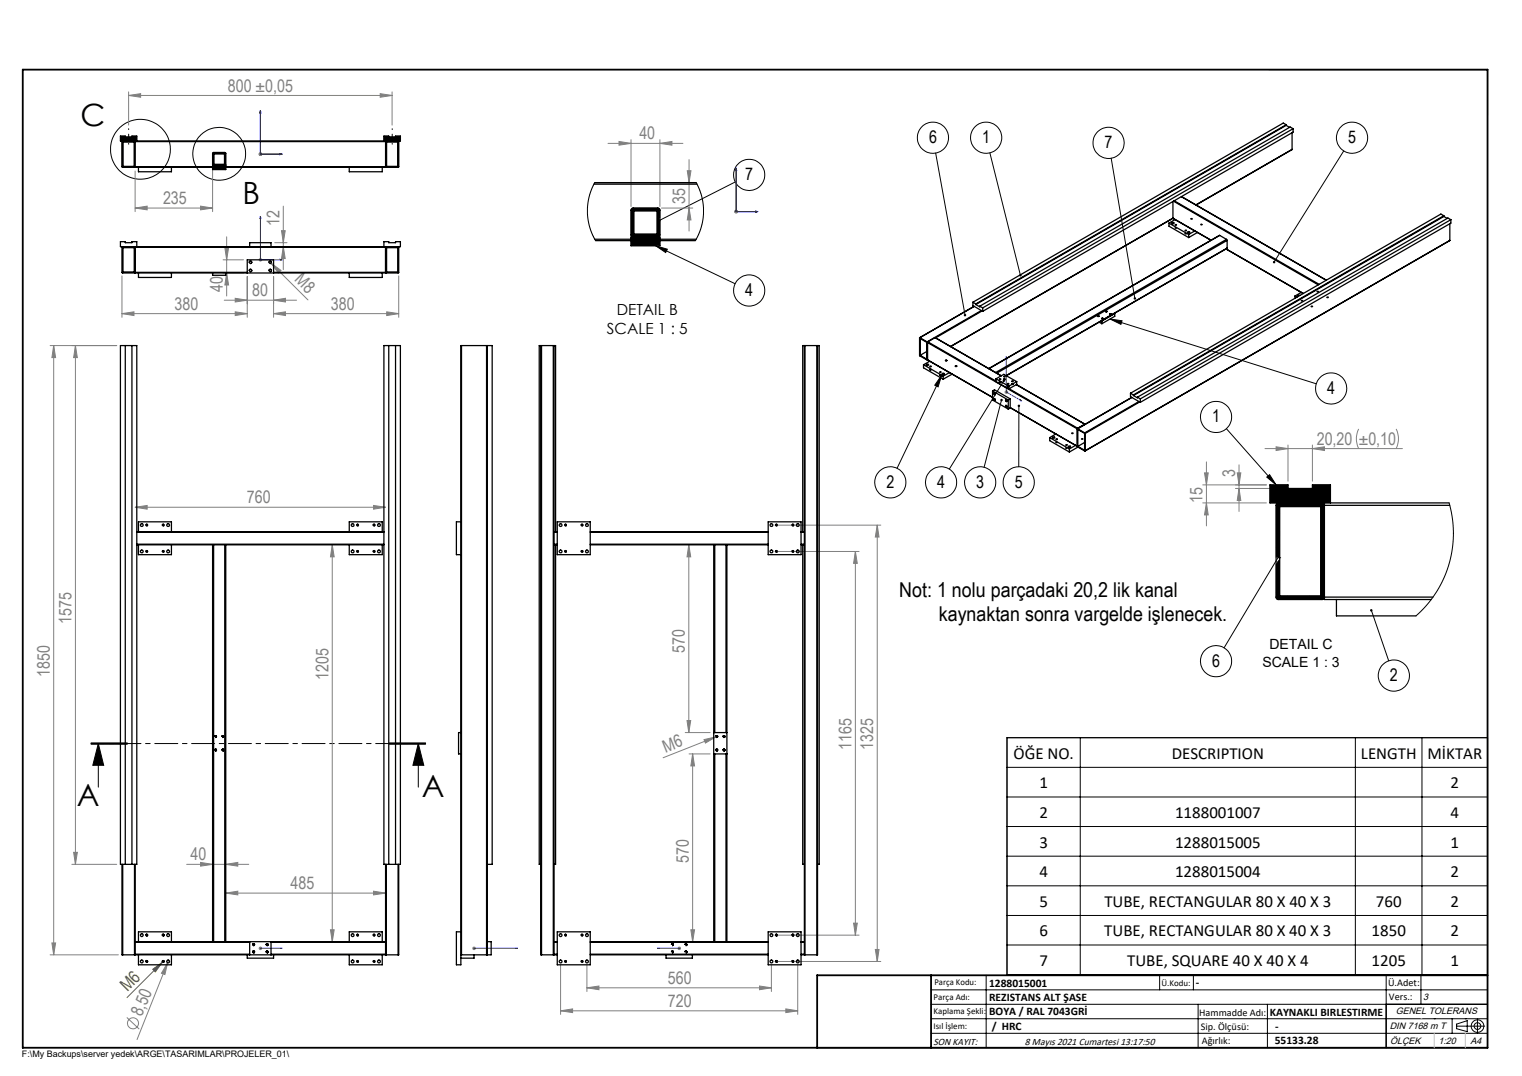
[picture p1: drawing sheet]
<svg xmlns="http://www.w3.org/2000/svg" width="420mm" height="297mm" viewBox="0 0 420 297" stroke-linecap="round" stroke-linejoin="round" font-family="sans-serif">
<defs><g id="words">
<g font-size="8.5">
<text x="22.2" y="34.9">C</text>
<text x="66.9" y="56.3">B</text>
<text x="116.4" y="220">A</text>
<text x="21.2" y="222.5">A</text>
</g>
<g font-size="5.6">
<text x="248.1" y="164.8">Not: 1 nolu parçadaki 20,2 lik kanal</text>
<text x="259.1" y="171.4">kaynaktan sonra vargelde işlenecek.</text>
</g>
<g font-size="4.8" fill="#808080">
<text x="62.9" y="25.3">800 ±0,05</text>
<text x="176.4" y="38.5">40</text>
<text x="45" y="56.3">235</text>
<text x="189.1" y="56.2" transform="rotate(-90 189.1 56.2)">35</text>
<text x="77.1" y="62.4" transform="rotate(-90 77.1 62.4)">12</text>
<text x="81" y="77.4" transform="rotate(45 81 77.4)">M8</text>
<text x="61.5" y="80.6" transform="rotate(-90 61.5 80.6)">40</text>
<text x="69.6" y="81.8">80</text>
<text x="48.2" y="85.5">380</text>
<text x="91.3" y="85.5">380</text>
<text x="363.4" y="122.7">20,20 ±0,10</text>
<text x="340.9" y="131.6" transform="rotate(-90 340.9 131.6)">3</text>
<text x="68.2" y="138.9">760</text>
<text x="331.8" y="138.7" transform="rotate(-90 331.8 138.7)">15</text>
<text x="19.8" y="172.2" transform="rotate(-90 19.8 172.2)">1575</text>
<text x="189" y="180.3" transform="rotate(-90 189 180.3)">570</text>
<text x="13.8" y="187" transform="rotate(-90 13.8 187)">1850</text>
<text x="90.6" y="187.6" transform="rotate(-90 90.6 187.6)">1205</text>
<text x="183.6" y="207.8" transform="rotate(-22 183.6 207.8)">M6</text>
<text x="235" y="207" transform="rotate(-90 235 207)">1165</text>
<text x="241" y="207" transform="rotate(-90 241 207)">1325</text>
<text x="52.6" y="237.5">40</text>
<text x="190.1" y="238.1" transform="rotate(-90 190.1 238.1)">570</text>
<text x="80.2" y="245.4">485</text>
<text x="184.3" y="271.6">560</text>
<text x="39.2" y="280.7" transform="rotate(-68 39.2 280.7)">8,50</text>
<text x="184.3" y="277.9">720</text>
</g>
<g font-size="4.8">
<text x="256.4" y="39.5">6</text>
<text x="271.1" y="39.5">1</text>
<text x="304.8" y="41">7</text>
<text x="372" y="39.5">5</text>
<text x="205.7" y="49.8">7</text>
<text x="205.7" y="81.7">4</text>
<text x="366.3" y="108.8">4</text>
<text x="334.5" y="116.6">1</text>
<text x="244.6" y="134.7">2</text>
<text x="258.6" y="134.7">4</text>
<text x="269.4" y="134.7">3</text>
<text x="280" y="134.7">5</text>
<text x="334.5" y="184">6</text>
<text x="383.6" y="188">2</text>
</g>
<text font-size="4.8" fill="#808000" x="35.1" y="273.9" transform="rotate(-45 35.1 273.9)">M6</text>
<g font-size="4.7">
<text x="279.7" y="209.4">ÖĞE NO.</text>
<text x="323.4" y="209.4">DESCRIPTION</text>
<text x="375.5" y="209.4">LENGTH</text>
<text x="393.9" y="209.4">MİKTAR</text>
<text x="286.8" y="217.6">1</text>
<text x="400.3" y="217.6">2</text>
<text x="286.8" y="225.8">2</text>
<text x="324.3" y="225.8">1188001007</text>
<text x="400.3" y="225.8">4</text>
<text x="286.8" y="233.9">3</text>
<text x="324.3" y="233.9">1288015005</text>
<text x="400.3" y="233.9">1</text>
<text x="286.8" y="242.1">4</text>
<text x="324.3" y="242.1">1288015004</text>
<text x="400.3" y="242.1">2</text>
<text x="286.8" y="250.3">5</text>
<text x="304.7" y="250.3">TUBE, RECTANGULAR 80 X 40 X 3</text>
<text x="379.7" y="250.3">760</text>
<text x="400.3" y="250.3">2</text>
<text x="286.8" y="258.5">6</text>
<text x="304.7" y="258.5">TUBE, RECTANGULAR 80 X 40 X 3</text>
<text x="378.5" y="258.5">1850</text>
<text x="400.3" y="258.5">2</text>
<text x="286.8" y="266.7">7</text>
<text x="311.1" y="266.7">TUBE, SQUARE 40 X 40 X 4</text>
<text x="378.5" y="266.7">1205</text>
<text x="400.3" y="266.7">1</text>
</g>
<g font-size="4.2">
<text x="170.2" y="86.8">DETAIL B</text>
<text x="167.5" y="92.1">SCALE 1 : 5</text>
</g>
<g font-size="3.9">
<text x="350.3" y="179.2">DETAIL C</text>
<text x="348.4" y="184">SCALE 1 : 3</text>
</g>
<g font-size="3.2">
<text x="272.9" y="272.3">1288015001</text>
<text x="330" y="272.2">-</text>
<text x="272.9" y="280.3">BOYA / RAL 7043GRİ</text>
<text x="272.9" y="276.3">REZISTANS ALT ŞASE</text>
<text x="350.4" y="280.4">KAYNAKLI BIRLESTIRME</text>
<text x="273.7" y="284.4">/ HRC</text>
<text x="351.9" y="284.3">-</text>
<text x="351.8" y="288.3">55133.28</text>
</g>
<g font-size="2.8">
<text x="383" y="272.2">Ü.Adet:</text>
<text x="330.9" y="280.3">Hammadde Adı:</text>
<text x="383.3" y="276">Vers.:</text>
<text x="331.4" y="284.3">Sip. Ölçüsü:</text>
<text x="257.6" y="288.3">SON KAYIT:</text>
<text x="282.8" y="288.3">8 Mayıs 2021 Cumartesi 13:17:50</text>
<text x="331.6" y="288.3">Ağırlık:</text>
</g>
<g font-size="2.6">
<text x="392.8" y="276">3</text>
<text x="385.2" y="279.9">GENEL TOLERANS</text>
<text x="383.5" y="284">DIN 7168 m T</text>
<text x="383.6" y="288.1">ÖLÇEK</text>
<text x="396.9" y="288.1">1:20</text>
<text x="405.8" y="288.1">A4</text>
</g>
<g font-size="2.5">
<text x="257.9" y="272">Parça Kodu:</text>
<text x="320.5" y="272">Ü.Kodu:</text>
<text x="257.6" y="280">Kaplama Şekli:</text>
<text x="257.6" y="276">Parça Adı:</text>
<text x="257.6" y="284.1">Isıl İşlem:</text>
<text x="6.1" y="291.6">F:\My Backups\server yedek\ARGE\TASARIMLAR\PROJELER_01\</text>
</g>
</g></defs>
<g fill="none" stroke="#808080" stroke-width=".28">
<path d="M35.5 26.3l3.3-.4v.9zM35.5 25.4v9.1M35.5 26.3h72.7M104.9 25.9l3.3 .4-3.3 .5zM108.2 25.4v9.1M167.8 39.6h20.7M170.8 39l3.3 .6-3.3 .5zM174.1 38.6v18.4M182.1 39.6l3.3-.6v1.1zM182.1 38.6v18.4M37.3 57.4l3.3-.5v1zM37.3 47.2v11.2"/>
<path d="M37.3 57.4h21.4M55.4 56.9l3.3 .5-3.3 .5zM58.7 46.5v11.9M71.4 42.5h1M71.5 42.2l.7 .7M71.9 42v1M72.2 42.2l-.7 .7M78.2 56.9v17.5M182.5 57.4h8.7M189.7 47.1h1l-.6 3.3zM190.1 44.1v19.7M190.1 57.4l.6 3.3h-1z"/>
<path d="M202.6 58.4h1M202.8 58.1l.7 .7M203.1 57.9v1M203.5 58.1l-.7 .7M33.7 76.2v11.4M61.6 71.7h5.6M61.6 75.3h5.6M62.1 68.4h1l-.6 3.3zM62.5 75.3l.6 3.4h-1zM62.5 65.4v16.3M68.2 76.3v11.3M71.4 71.7h1"/>
<path d="M71.5 71.4l.7 .7M71.9 71.2v1M72.2 71.4l-.7 .7M74.3 72.1l.5 .6M74.8 72.7l2.7 1.9-.7 .7zM74.8 72.7l10.2 10.1M75.5 76.3v11.3M75.8 67h3.4M75.8 68.1h3.4M77.7 63.7h1l-.5 3.3zM78.2 68.1l.5 3.3h-1zM110 76.2v11.4"/>
<path d="M13.8 95.4h18.4M14.8 95.4l.5 3.3h-1zM14.8 95.4v168.2M20.8 95.4l.5 3.3h-1zM20.8 95.4v143.2M33.7 86.6l3.3-.5v1zM33.7 86.6h34.5M61.9 82.9h19.9M64.9 86.1l3.3 .5-3.3 .5zM64.9 82.3l3.3 .6-3.3 .5zM75.5 86.6l3.3-.5v1zM75.5 86.6h34.5"/>
<path d="M75.5 82.9l3.3-.6v1.1zM106.7 86.1l3.3 .5-3.3 .5zM277.2 108.2h1M277.4 107.9l.7 .7M277.7 107.7v1M278.1 107.9l-.7 .7M374.9 118.4a6.1 6.1 0 0 0 0 5.4M385.3 118.4a6.1 6.1 0 0 1 0 5.4M103.1 139.5l3.3 .5-3.3 .5zM331.9 138.8h17.6M332.4 130.5h1l-.5 3.3zM332.9 127.5v17.7"/>
<path d="M332.9 138.8l.5 3.3h-1zM340.9 134.8h13.5M341.4 130.5h1l-.5 3.3zM341.9 128.3v12.9M341.9 134.8l.5 3.3h-1zM349.1 123.8h37.9M349.5 133.8h-17.6M352.1 123.3l3.3 .5-3.3 .6zM355.4 122.8v10M362.2 123.8l3.3-.5v1.1zM362.2 122.8v10M37.3 140l3.3-.5v1z"/>
<path d="M37.3 140h69.1M91.7 150.4l.5 3.3h-1zM91.7 150.4v109.5M190.1 150.4l.5 3.3h-1zM190.1 150.4v51.8M213.9 152.2h23.2M213.9 145h29.2M236 152.2l.6 3.3h-1.1zM236 152.2v105.9M242.1 145l.5 3.2h-1.1zM242.1 145v120.4M189.6 198.9h1l-.5 3.3z"/>
<path d="M189.1 202.2h6.9M190.1 208.1h5.9M191.1 208.1l.6 3.3h-1.1zM191.1 208.1v51.8M194.3 204.1l3.2-.7-2.8 1.7zM197.5 203.4l-14.5 5.8M198 203.2l-.5 .2M19.8 238.6h12.4M20.3 235.3h1l-.5 3.3zM51.5 238.6h17.2M55.4 238.1l3.3 .5-3.3 .5zM62.3 238.6l3.3-.5v1z"/>
<path d="M62.3 246.5l3.3-.5v1zM62.3 246.5h44.1M91.2 256.6h1l-.5 3.3zM103.1 246l3.3 .5-3.3 .5zM190.6 256.6h1.1l-.6 3.3zM213.9 258.1h23.2M235.5 254.8h1.1l-.6 3.3zM13.8 263.6h18.9M14.3 260.3h1l-.5 3.3zM46.2 265.7l-.7 3.3-.9-.4zM46.2 265.7l-8.4 21.2M46.5 265l-.3 .7"/>
<path d="M71.4 261.8h1M71.5 261.4l.7 .7M71.9 261.3v1M72.2 261.4l-.7 .7M130.3 261.8h1M130.5 261.4l.7 .7M130.8 261.3v1M131.2 261.4l-.7 .7M154.7 279l3.3-.5v1zM154.7 266.4v13.6M154.7 279h65.4M162 272.7l3.3-.5v1z"/>
<path d="M162 266.4v7.3M162 272.7h50.9M186.9 261.8h1M187.1 261.4l.7 .7M187.4 261.3v1M187.8 261.4l-.7 .7M209.6 272.2l3.3 .5-3.3 .5zM212.9 266.4v7.3M213.9 265.4h29.2M216.9 278.5l3.2 .5-3.2 .5zM220.1 266.4v13.6M241.5 262.1h1.1l-.5 3.3z"/>
<path d="M35 280.8l3.4 3.3"/>
<circle cx="36.7" cy="282.5" r="1.52"/>
</g>
<g fill="none" stroke="#000" stroke-width=".28">
<path d="M350.2 19.2h60.3v12.6M202.9 50.2l-20.9 10.7M258.2 42.3l8.1 44.7M273.2 42.2l8.4 33.8M306.6 43.7l6.6 38.7M370.8 41.7l-19.2 30.7M68.8 72.5a.37 .37 0 0 1 .3-.5 .37 .37 0 0 1 .4 .4 .37 .37 0 0 1-.5 .3M68.8 74.8a.38 .38 0 0 1 .3-.5 .38 .38 0 0 1 .4 .4 .38 .38 0 0 1-.5 .3M74.2 74.8a.37 .37 0 0 1 .4-.5 .37 .37 0 0 1 .4 .4 .37 .37 0 0 1-.5 .3M74.2 72.5a.36 .36 0 0 1 .3-.5 .36 .36 0 0 1 .4 .4 .36 .36 0 0 1-.4 .3M180.9 67.8l21.9 10.5M180.9 67.8l3.2 1-.4 .9z"/>
<path d="M324.3 62.9l.3-.1 .1 .2h-.4zM260.9 99.4l.4 .1-.3 .1zM306.2 86.6l.5 .1-.4 .1zM306.2 86.6l.5 .1-.3 .1zM306.3 88l56.9 17.9M306.3 88l3.3 .5-.3 1zM361.8 84.5h.3l.1 .1-.2 .1zM256.6 101.9l.4 .1-.4 .1zM259.9 103.6l-12.4 25.7M259.9 103.6l-1 3.2-.9-.5zM274.2 108.5a.25 .25 0 0 1 .5 .1 .25 .25 0 0 1-.4 .3zM274.2 110a.27 .27 0 0 1 .5 .2 .24 .24 0 0 1-.4 .2z"/>
<path d="M275.8 105.3a.22 .22 0 0 1 .3-.1 .22 .22 0 0 1 0 .4 .22 .22 0 0 1-.3-.1zM276.4 110.4l-4.8 18.6M277 104.7h.4l-.4 .1zM277 105.1l-15 24.4M277.5 110.3a.25 .25 0 0 1 .4 .2 .25 .25 0 0 1-.3 .3zM278 106.7v-.1a.22 .22 0 0 1 .4-.1 .22 .22 0 0 1 0 .4 .22 .22 0 0 1-.4-.1zM279.2 106h.4l-.3 .1zM281.2 112l-.1 16.8M338.4 118.3l13.7 15.5M298.4 121.1h.1a.21 .21 0 0 1 .3-.1 .21 .21 0 0 1 0 .3 .21 .21 0 0 1-.3 0zM349.6 131.7l.7-.7 1.8 2.8zM40.2 145a.28 .28 0 0 1 .2-.3 .28 .28 0 0 1 .4 .2 .28 .28 0 0 1-.4 .3"/>
<path d="M40.2 152.3a.28 .28 0 0 1 .2-.4 .28 .28 0 0 1 .4 .3 .28 .28 0 0 1-.4 .3M44.8 145a.28 .28 0 0 1 .2-.3 .28 .28 0 0 1 .3 .2 .28 .28 0 0 1-.3 .3M44.8 152.3a.28 .28 0 0 1 .2-.4 .28 .28 0 0 1 .3 .3 .28 .28 0 0 1-.3 .3M98.4 145a.29 .29 0 0 1 .2-.4 .29 .29 0 0 1 .3 .3 .29 .29 0 0 1-.3 .3M98.4 152.3a.29 .29 0 0 1 .2-.4 .29 .29 0 0 1 .3 .3 .29 .29 0 0 1-.3 .3M102.9 145a.28 .28 0 0 1 .3-.3 .28 .28 0 0 1 .3 .2 .28 .28 0 0 1-.3 .3M102.9 152.3a.28 .28 0 0 1 .3-.4 .28 .28 0 0 1 .3 .3 .28 .28 0 0 1-.3 .3M155.8 145a.28 .28 0 0 1 .2-.3 .28 .28 0 0 1 .3 .2 .28 .28 0 0 1-.3 .3M155.8 152.3a.28 .28 0 0 1 .2-.4 .28 .28 0 0 1 .3 .3 .28 .28 0 0 1-.3 .3M160.3 145a.28 .28 0 0 1 .2-.3 .28 .28 0 0 1 .4 .2 .28 .28 0 0 1-.4 .3M160.3 152.3a.28 .28 0 0 1 .2-.4 .28 .28 0 0 1 .4 .3 .28 .28 0 0 1-.4 .3M214 145a.29 .29 0 0 1 .2-.4 .29 .29 0 0 1 .3 .3 .29 .29 0 0 1-.3 .3"/>
<path d="M214 152.3a.29 .29 0 0 1 .2-.4 .29 .29 0 0 1 .3 .3 .29 .29 0 0 1-.3 .3M218.5 145a.28 .28 0 0 1 .2-.3 .28 .28 0 0 1 .3 .2 .28 .28 0 0 1-.3 .3M218.5 152.3a.28 .28 0 0 1 .2-.4 .28 .28 0 0 1 .3 .3 .28 .28 0 0 1-.3 .3M352.8 153.7l-15 25.1M378.4 168.4l4.8 14M25.1 205.4h10zM25.1 205.2h10M25.1 205.1h10M27.1 205.2l1.5 6h-3zM27.1 205.2v12.1M59.2 203.4a.27 .27 0 0 1 .3-.4 .27 .27 0 0 1 .2 .3 .27 .27 0 0 1-.3 .2M59.2 207.1a.28 .28 0 0 1 .3-.4 .28 .28 0 0 1 .3 .4 .28 .28 0 0 1-.4 .2"/>
<path d="M61.2 203.4a.27 .27 0 0 1 .2-.4 .27 .27 0 0 1 .3 .3 .27 .27 0 0 1-.3 .2M61.2 207.1a.29 .29 0 0 1 .2-.4 .29 .29 0 0 1 .4 .3 .29 .29 0 0 1-.4 .3M107.4 205.2h10M107.4 205.1h10M107.4 205.4h10M115.4 205.2l1.5 6h-3zM115.4 205.2v12.1M197.5 203.4a.26 .26 0 0 1 .2-.4 .26 .26 0 0 1 .3 .3 .26 .26 0 0 1-.3 .2M197.5 207.1a.28 .28 0 0 1 .2-.4 .28 .28 0 0 1 .4 .3 .28 .28 0 0 1-.4 .3M199.5 203.4a.27 .27 0 0 1 .3-.4 .27 .27 0 0 1 .2 .3 .27 .27 0 0 1-.3 .2M199.5 207.1a.28 .28 0 0 1 .3-.4 .28 .28 0 0 1 .3 .4 .28 .28 0 0 1-.4 .2M277.9 203.6h132.6v65.4h-132.6z"/>
<path d="M277.9 211.8h132.6M277.9 220h132.6M298.1 203.6v65.4M374 203.6v65.4M392.4 203.6v65.4M277.9 228.1h132.6M277.9 236.3h132.6M40.2 258.2a.26 .26 0 0 1 .2-.3 .26 .26 0 0 1 .3 .2 .26 .26 0 0 1-.3 .3M44.8 258.2a.26 .26 0 0 1 .2-.3 .26 .26 0 0 1 .3 .2 .26 .26 0 0 1-.3 .3M98.4 258.2a.27 .27 0 0 1 .2-.4 .27 .27 0 0 1 .3 .3 .27 .27 0 0 1-.3 .3M102.9 258.2a.26 .26 0 0 1 .2-.3 .26 .26 0 0 1 .4 .2 .26 .26 0 0 1-.3 .3M155.8 258.2a.26 .26 0 0 1 .2-.3 .26 .26 0 0 1 .3 .2 .26 .26 0 0 1-.3 .3"/>
<path d="M160.3 258.2a.26 .26 0 0 1 .2-.3 .26 .26 0 0 1 .4 .2 .26 .26 0 0 1-.4 .3M214 258.2a.27 .27 0 0 1 .2-.4 .27 .27 0 0 1 .3 .3 .27 .27 0 0 1-.3 .3M218.5 258.2a.26 .26 0 0 1 .2-.3 .26 .26 0 0 1 .3 .2 .26 .26 0 0 1-.3 .3M277.9 244.5h132.6M277.9 252.7h132.6M40.2 265.5a.26 .26 0 0 1 .2-.4 .26 .26 0 0 1 .3 .3 .26 .26 0 0 1-.3 .2M44.8 265.5a.26 .26 0 0 1 .2-.4 .26 .26 0 0 1 .3 .3 .26 .26 0 0 1-.3 .2M69.7 262.8a.28 .28 0 0 1 .3-.3 .28 .28 0 0 1 .3 .3 .28 .28 0 0 1-.4 .2M69.7 260.8a.29 .29 0 0 1 .2-.3 .29 .29 0 0 1 .4 .2 .29 .29 0 0 1-.4 .3M73.4 262.8a.27 .27 0 0 1 .3-.3 .27 .27 0 0 1 .3 .3 .27 .27 0 0 1-.3 .2M73.4 260.8a.28 .28 0 0 1 .3-.3 .28 .28 0 0 1 .3 .2 .28 .28 0 0 1-.3 .3M98.4 265.5a.27 .27 0 0 1 .2-.4 .27 .27 0 0 1 .3 .3 .27 .27 0 0 1-.3 .2"/>
<path d="M102.9 265.5a.26 .26 0 0 1 .2-.4 .26 .26 0 0 1 .4 .3 .26 .26 0 0 1-.3 .2M155.8 265.5a.26 .26 0 0 1 .2-.4 .26 .26 0 0 1 .3 .3 .26 .26 0 0 1-.3 .2M160.3 265.5a.26 .26 0 0 1 .2-.4 .26 .26 0 0 1 .4 .3 .26 .26 0 0 1-.4 .2M185.3 262.8a.28 .28 0 0 1 .2-.3 .28 .28 0 0 1 .3 .3 .28 .28 0 0 1-.3 .2M185.3 260.8a.29 .29 0 0 1 .2-.3 .29 .29 0 0 1 .3 .2 .29 .29 0 0 1-.3 .3M189 262.8a.27 .27 0 0 1 .3-.3 .27 .27 0 0 1 .3 .3 .27 .27 0 0 1-.4 .2M189 260.8a.28 .28 0 0 1 .2-.3 .28 .28 0 0 1 .4 .2 .28 .28 0 0 1-.4 .3M214 265.5a.27 .27 0 0 1 .2-.4 .27 .27 0 0 1 .3 .3 .27 .27 0 0 1-.3 .2M218.5 265.5a.26 .26 0 0 1 .2-.4 .26 .26 0 0 1 .3 .3 .26 .26 0 0 1-.3 .2M256.9 273.2h153.6M256.9 277.2h153.6M272.1 269.2v20"/>
<path d="M277.9 260.8h132.6M320 269.2v4M329.3 269.2v4M330.6 277.2v12M349.7 277.2v12M382.5 269.2v20M392.1 269.2v8M256.9 281.2h153.6M256.9 285.2h153.6M395.8 281.2h.1M400.7 281.2v4M402 283.2h7.7"/>
<path d="M402 282.7l2.9-1v3.1l-2.9-.9zM404.4 281.2h.1M407.7 281.3v3.8"/>
<circle cx="257.5" cy="38" r="4.3"/>
<circle cx="272.1" cy="38" r="4.3"/>
<circle cx="305.9" cy="39.4" r="4.3"/>
<circle cx="373.1" cy="38" r="4.3"/>
<circle cx="38.8" cy="41.2" r="8.3"/>
<circle cx="60.5" cy="42.5" r="7.3"/>
<circle cx="206.7" cy="48.3" r="4.3"/>
<circle cx="327.2" cy="64.4" r=".2"/>
<circle cx="328.8" cy="60.4" r=".2"/>
<circle cx="331.5" cy="61.9" r=".2"/>
<circle cx="206.7" cy="80.2" r="4.3"/>
<circle cx="303" cy="87.2" r=".2"/>
<circle cx="303.1" cy="87.3" r=".18"/>
<circle cx="304.2" cy="87.9" r=".2"/>
<circle cx="304.2" cy="88" r=".2"/>
<circle cx="305.2" cy="85.9" r=".2"/>
<circle cx="305.3" cy="86" r=".2"/>
<circle cx="359.3" cy="83" r=".2"/>
<circle cx="363.6" cy="80.5" r=".2"/>
<circle cx="366.3" cy="82" r=".18"/>
<circle cx="259.5" cy="103.5" r=".2"/>
<circle cx="263.8" cy="101" r=".2"/>
<circle cx="276" cy="105.4" r=".2"/>
<circle cx="277.2" cy="104.8" r=".2"/>
<circle cx="277.6" cy="112.1" r=".25"/>
<circle cx="278.3" cy="106.7" r=".2"/>
<circle cx="279.4" cy="106" r=".2"/>
<circle cx="295.9" cy="119.6" r=".2"/>
<circle cx="335.6" cy="115.1" r="4.3"/>
<circle cx="367.3" cy="107.2" r="4.3"/>
<circle cx="245.7" cy="133.1" r="4.3"/>
<circle cx="259.7" cy="133.1" r="4.3"/>
<circle cx="270.5" cy="133.1" r="4.3"/>
<circle cx="281.1" cy="133.1" r="4.3"/>
<circle cx="291.5" cy="122.1" r=".18"/>
<circle cx="294.3" cy="123.6" r=".2"/>
<circle cx="335.6" cy="182.5" r="4.3"/>
<circle cx="384.6" cy="186.5" r="4.3"/>
<circle cx="407.7" cy="283.2" r=".93"/>
<circle cx="407.7" cy="283.2" r="1.74"/>
</g>
<g fill="none" stroke="#00f" stroke-width=".28">
<path d="M71.9 30.6l.1 .6h-.3zM71.9 30.6v11.9h6M71.9 59.7l.1 .6h-.3zM71.9 59.7v12h6M77.3 42.4l.6 .1-.6 .2zM203.1 46.4l.2 .6h-.3zM203.1 46.4v12h6M208.5 58.3l.6 .1-.6 .2zM77.3 71.6l.6 .1-.6 .2zM277.7 98.5l.1 .5-.2-.1zM277.7 98.5v9.7l4.2 2.5M281.5 110.3l.4 .4-.4-.1z"/>
<path d="M71.7 261.8h.3zM71.9 261.8h.1M71.9 261.8h6M77.9 261.8h-.6h.6M130.7 261.8h.3zM130.8 261.8h.1M130.8 261.8h12M142.8 261.8h-.6h.6M181.4 261.8h.6h-.6M181.4 261.8h6M187.3 261.8h.3zM187.4 261.8h.1"/>
</g>
<path d="M42.2 267.5l2.6-1.9-1.9 2.7zM45.2 265.2l-10.2 10.2" fill="none" stroke="#808000" stroke-width=".28"/>
<path d="M35.5 39.8v-4.3M108.2 35.5v4.3" fill="none" stroke="#000" stroke-width=".28" stroke-dasharray="15.2 1.3 1.3 1.3" stroke-dashoffset="15"/>
<path d="M117.4 205.2h-92.3" fill="none" stroke="#000" stroke-width=".28" stroke-dasharray="6.3 1.3 1.3 1.3" stroke-dashoffset="2.7"/>
<path d="M410.5 277.2h-28v12M225.5 289.2h185" fill="none" stroke="#000" stroke-width=".35"/>
<path d="M6.3 19.2h404.2v270h-404.2zM256.9 269.2v20M410.5 269.2h-185v20" fill="none" stroke="#000" stroke-width=".5"/>
<path d="M392.1 281.2h.1M395.8 285.2v4M404.4 285.2v4" fill="none" stroke="#c0c0c0" stroke-width=".28"/>
<g fill="#000">
<path d="M181.7 60.6v.4l.3-.1-.3 .1a.35 .35 0 0 0 .5 .1 .35 .35 0 0 0 0-.5 .35 .35 0 0 0-.5 0zM180.9 67.8l3.2 1-.4 .9zM349.6 131.7l.7-.7 1.8 2.8zM352.6 153.5a.34 .34 0 0 0 0 .5 .34 .34 0 0 0 .5 0 .34 .34 0 0 0-.1-.5l-.2 .2 .2-.2zM378.2 168.2a.35 .35 0 0 0 0 .6 .35 .35 0 0 0 .5-.3 .35 .35 0 0 0-.4-.4l.1 .3z"/>
<path d="M115.4 205.2l1.5 6h-3zM27.1 205.2l1.5 6h-3z"/>
</g>
<g fill="#00f">
<path d="M77.3 261.8h.6zM71.7 261.8h.3z"/>
<path d="M77.3 42.4l.6 .1-.6 .2zM71.9 30.6l.1 .6h-.3zM77.3 42.4l.6 .1-.6 .2zM71.9 30.6l.1 .6h-.3zM181.4 261.8h.6zM187.3 261.8h.3zM77.3 71.6l.6 .1-.6 .2zM71.9 59.7l.1 .6h-.3z"/>
<path d="M130.7 261.8h.3zM142.2 261.8h.6zM281.5 110.3l.4 .4-.4-.1zM277.7 98.5l.1 .5-.2-.1zM208.5 58.3l.6 .1-.6 .2zM203.1 46.4l.2 .6h-.3zM208.5 58.3l.6 .1-.6 .2zM203.1 46.4l.2 .6h-.3z"/>
</g>
<path d="M42.2 267.5l2.6-1.9-1.9 2.7z" fill="#808000"/>
<g fill="#808080">
<path d="M194.3 204.1l3.2-.7-2.8 1.7z"/>
<path d="M46.2 265.7l-.7 3.3-.9-.4z"/>
<path d="M74.8 72.7l2.7 1.9-.7 .7z"/>
<path d="M103.1 139.5l3.3 .5-3.3 .5zM37.3 140l3.3-.5v1zM182.1 39.6l3.3-.6v1.1zM170.8 39l3.3 .6-3.3 .5zM64.9 86.1l3.3 .5-3.3 .5zM33.7 86.6l3.3-.5v1zM75.5 82.9l3.3-.6v1.1zM64.9 82.3l3.3 .6-3.3 .5z"/>
<path d="M37.3 57.4l3.3-.5v1zM55.4 56.9l3.3 .5-3.3 .5zM35.5 26.3l3.3-.4v.9zM104.9 25.9l3.3 .4-3.3 .5zM162 272.7l3.3-.5v1zM209.6 272.2l3.3 .5-3.3 .5zM154.7 279l3.3-.5v1zM216.9 278.5l3.2 .5-3.2 .5zM352.1 123.3l3.3 .5-3.3 .6zM362.2 123.8l3.3-.5v1.1zM75.5 86.6l3.3-.5v1zM106.7 86.1l3.3 .5-3.3 .5z"/>
<path d="M62.3 246.5l3.3-.5v1zM103.1 246l3.3 .5-3.3 .5z"/>
<path d="M62.3 238.6l3.3-.5v1zM55.4 238.1l3.3 .5-3.3 .5z"/>
<path d="M20.3 235.3h1l-.5 3.3zM20.8 95.4l.5 3.3h-1z"/>
<path d="M14.3 260.3h1l-.5 3.3zM14.8 95.4l.5 3.3h-1zM190.1 57.4l.6 3.3h-1zM189.7 47.1h1l-.6 3.3zM189.6 198.9h1l-.5 3.3zM190.1 150.4l.5 3.3h-1zM341.9 134.8l.5 3.3h-1zM341.4 130.5h1l-.5 3.3z"/>
<path d="M91.2 256.6h1l-.5 3.3zM91.7 150.4l.5 3.3h-1z"/>
<path d="M236 152.2l.6 3.3h-1.1zM235.5 254.8h1.1l-.6 3.3zM242.1 145l.5 3.2h-1.1zM241.5 262.1h1.1l-.5 3.3zM191.1 208.1l.6 3.3h-1.1zM190.6 256.6h1.1l-.6 3.3zM62.1 68.4h1l-.6 3.3zM62.5 75.3l.6 3.4h-1zM77.7 63.7h1l-.5 3.3zM78.2 68.1l.5 3.3h-1z"/>
<path d="M332.4 130.5h1l-.5 3.3zM332.9 138.8l.5 3.3h-1z"/>
</g>
<path d="M312.9 82.1v.5l.3 .1v-.3v.3h.2v-.6zM306.3 88l3.3 .5-.3 1zM281.3 75.8v.4l.4 .1-.1-.3 .1 .3 .1-.1v-.5zM266.1 86.7l-.1 .5 .3 .1v-.3l.2 .3 .1-.4-.1-.2zM351.4 72.1l-.1 .5 .3-.2-.2 .2a.34 .34 0 0 0 .5-.2 .34 .34 0 0 0-.5-.3zM276.8 104.8a.34 .34 0 0 0 0 .6 .34 .34 0 0 0 .5-.1 .34 .34 0 0 0-.1-.5l-.2 .3 .2-.3zM281 111.7a.34 .34 0 0 0-.1 .6 .34 .34 0 0 0 .5-.1 .34 .34 0 0 0-.2-.5v.3v-.3zM259.9 103.6l-1 3.2-.9-.5zM276.1 110.2a.34 .34 0 0 0 .1 .5 .34 .34 0 0 0 .5-.1 .34 .34 0 0 0-.2-.5l-.1 .3 .1-.3z" fill="#000"/>
<g fill="none" stroke="#000" stroke-width=".35">
<path d="M33.9 38.9l-.2 .1v7l3.5 .2 .1-.2M33.9 39.2h3.1v6.7h-3.1zM37.1 38.9l.2 .2M37.3 38.9v.2M37.3 39.1v6.9M37.3 39.1h69.1M37.7 38.9v-1.3h-1.3v.2h-1.8v-.2h-1.4v1.3h77.3v-1.3h-1.4v.2h-1.8v-.2h-1.4v1.3M106.4 38.9v.2M106.4 39.1v6.9M106.6 38.9l-.2 .2M106.7 39.2h3v6.7h-3zM109.9 38.9l.1 .1v7.1l-3.5 .1-.1-.2"/>
<path d="M354.9 34.4l-.8-.4-85.6 49.4M354.9 34.6l-85.6 49.5M354.9 34.6l.9 .6M354.9 34.4l-85.6 49.5M354.9 34.4v.2M356.6 36.7v4.5M356.8 35.5l-.8-.4-85.6 49.4M356.8 35.5l-85.6 49.5M356.8 35.5v1l-85.6 49.4M37.3 46v.2h21.4M37.3 46h21.4M38.2 46.2v1.2h9.1v-1.2"/>
<path d="M58.7 45.7h3.6v1.1h-3.6zM58.9 45.7l-.2-.2v-3.2l.2-.2h3.1l.3 .2v3.3l-.3 .1M59 42.5h2.9v2.9h-2.9zM62.3 46h44.1M96.4 46.2v1.2h9.1v-1.2M106.4 46v.2h-44.1M163.9 50.8h28.4M164.1 50.4h28M174.9 58.2h6.4v6.4h-6.4zM323.7 55.6v4.6M323.8 55.5l40 23.1M324 55.4l40 23.1"/>
<path d="M326 54.3l40 23-40-23M356.6 41.2l-.1 .1M356.6 41.2l-26.6 15.3M398.4 59.5l-.8-.4-85.6 49.4M398.4 59.8l-85.6 49.4M398.4 59.8l1 .5M398.4 59.5v.3M398.4 59.5l-85.6 49.5M33.9 68.1l-.2 .1v7l3.5 .1 .1-.1M33.9 68.4h3.1v6.7h-3.1zM37.1 68.1l.2 .2M37.3 68.1v.2"/>
<path d="M37.3 75.2v.1h69.1v-.1M37.3 68.3v6.9M37.3 68.3h69.1M37.3 75.2h30.9M37.7 68.1v-1.4h-1.3v.3h-1.8v-.3h-1.4v1.4h77.3v-1.4h-1.4v.3h-1.8v-.3h-1.4v1.4M38.2 75.3v1.3h9.1v-1.3M58.7 75.3v.7h3.6v-.7M68.2 75.3v-3.6h7.3v3.6M68.9 68.1v-1.1h5.9v1.1M75.5 75.2h30.9M96.4 75.3v1.3h9.1v-1.3M106.4 68.1v.2"/>
<path d="M106.4 68.3v6.9M106.6 68.1l-.2 .2M106.7 68.4h3v6.7h-3zM109.9 68.1l.1 .1v7l-3.5 .1-.1-.1M164.1 66h10M164.4 66.4h9.7M174.1 65.4h8v2.4h-8zM174.7 65.4l-.3-.1-.3-.4v-7l.5-.5h7l.4 .3 .1 7.2-.2 .4-.4 .1M182.1 66.4h9.8M182.1 66h10M322.6 61.6l5.4 3.1M322.6 61.6v.8l5.4 3.2"/>
<path d="M323.4 61.5l.4-.1a.23 .23 0 0 1-.1 .4 .23 .23 0 0 1-.3-.3zM323.7 60.2l10.5 6.1zM323.7 60.3l-61.4 35.4M323.7 60.2l-61.4 35.4M324.3 60.6l-1.7 1M324.3 62l.4 .1zM328 64.7v.9M329.7 63.7l-1.7 1M330.4 64.2l-2.4 1.4M336.6 65l-63.8 36.7M336.6 65l1.9 1.1M336.6 65l-63.7 36.8"/>
<path d="M338.5 66.1l.1 .3M338.5 66.1l-63.8 36.7M338.6 68.5l-60.9 35.2M338.6 66.4v2.1M338.6 66.4l-63.5 36.6M338.6 68.5l-61 35.2M400.1 66.4l-100.7 58.1M400.1 61.8v4.6M400.1 66.4l-100.7 58M400.4 60.6l-.8-.4-85.7 49.4M400.4 60.6l-85.7 49.5M400.4 60.6v1l-85.7 49.5"/>
<path d="M33.2 95.4h4.5v143.2h-4.5zM34.6 95.4v143.2M36.4 95.4v143.2M105.9 95.4h4.6v143.2h-4.6zM107.3 95.4v143.2M109.1 95.4v143.2M127.4 95.4h-.2v170.9h-1.3v-9.1h1.3M127.4 95.4h6.9M127.4 95.4v168.2M134.3 95.4h.1M134.3 95.4v168.2M134.4 95.4h1.4v143.2h-1.4"/>
<path d="M134.4 95.4v168.2M149.2 95.4h.2M149.2 95.4v168.2h.2M149.2 95.4h-.4v143.2h.4M149.4 95.4h3.3M149.4 95.4v168.2M152.7 95.4h.2M152.7 95.4v168.2M152.9 95.4h.4v51.4M152.9 95.4v51.4M222 95.4h.1M222 95.4h-.5v51.4"/>
<path d="M222 95.4v51.4M222.1 95.4h3.3M222.1 95.4v168.2M225.4 95.4h.2M225.4 95.4v168.2M225.6 95.4v168.2h-.2M225.6 95.4h.5v143.2h-.5M253.9 93.2l-.1 4.9 2.1 1.2M253.9 93.2l1.9 1.2M253.9 93.4l1.9 1.1v4.7l-1.9-1.1zM255.8 97l-1.9 1.1M255.8 94.4l.1 .1"/>
<path d="M255.9 99.3l.1 .1M255.9 99.3v.1M255.9 99.3l18 10.4-17.9-10.3M255.9 94.5v4.8M255.9 94.5l41.4 23.9M256 94.4l-.1 .1M256 94.4l18.8 10.8M256.5 99.7l-1.7 1M258 93.2h.1M258 93.2l18.3 10.5M258 93.2l-2 1.2M268.5 83.4l.8 .5"/>
<path d="M268.5 83.4v.9l2.7 1.6M268.8 84.6l-15 8.6M268.8 84.6l-14.9 8.6M269.3 83.9v.2M269.3 84.1l1.1 .6v-.2M270.4 84.5l.8 .5M270.8 85.7l-15 8.7M271 85.8l-12.8 7.5M271.2 85v.9M303.3 88.9l.8 .5M304 88.5l.1 .1M304.1 88.6v.8"/>
<path d="M307.5 86.5l.1 .1M307.6 86.6v.7l-3.5 2.1M307.6 86.6l-3.5 2M357.4 81.7v.6M357.4 81.7l.5 .3M358.7 81.6h-.5v.2M359.1 80.7l-1.7 1M359.7 81l-21.4-12.3 21.3 12.3M254.8 100.7v.8l5.5 3.2M254.8 100.7l5.5 3.1M260 103.1l.1-.1a.29 .29 0 0 1 .4 0 .29 .29 0 0 1 0 .5 .29 .29 0 0 1-.5-.2zM260.3 103.8v.9"/>
<path d="M262 102.9l-1.7 .9M262.7 103.3l-2.4 1.4M273.9 107.9v2.5l4.3 2.5M273.9 107.9l4.3 2.5M273.9 107.9l.5-.3 4.4 2.5M274.3 110l.3 .2-.1 .3zM274.8 104.6v.7l3.6 2M274.8 104.6l3.6 2M274.8 104.6l2.2-1.3 3.6 2M278.2 110.4v2.5M278.4 106.6v.7M278.5 107.3l18.9 10.9"/>
<path d="M278.8 112.5l18.5 10.7M278.8 110.1l-.6 .3M278.8 110.1v2.5l-.6 .3M280.5 106.2l18.8 10.9M280.5 106.1l18.8 11M280.6 105.3l-2.2 1.3M280.6 105.3v.8l-2.2 1.2M291.4 119.8l-1.7 1M297.3 118.4v4.8M297.4 118.2l-.1 .2M297.4 118.4h-.1M297.4 118.4l1.9 1.1"/>
<path d="M297.4 118.6l1.9 1v4.7l-1.9-1.1zM299.3 119.5l.1 .2M299.3 117.1l-1.9 1.1M299.4 119.7v4.7M312 108.5v1l2.7 1.6M312 108.5l.8 .5M312.3 109.7l-15 8.6M312.3 109.7l-14.9 8.7M312.8 109.2l1.1 .6v-.2M312.8 109v.2M313.9 109.6l.8 .5M314.3 110.8l-15 8.7"/>
<path d="M314.5 110.9l-15.1 8.8M314.7 110.1v1M289.7 120.8v.8l5.4 3.2M289.7 120.8l5.4 3.1M290.5 120.7l.4-.1a.24 .24 0 0 1-.2 .4 .24 .24 0 0 1-.2-.3zM291.4 121.2l.2-.1 .1 .2zM294.1 122.8h.4zM294.8 123.2h.1a.29 .29 0 0 1 .4-.1 .29 .29 0 0 1 0 .5 .29 .29 0 0 1-.4-.2zM295.1 123.9v.9M296.8 122.9l-1.7 1M297.3 123.2l2.1 1.2M297.5 123.4l-2.4 1.4"/>
<path d="M299.3 122.1l-1.9 1.1M352.8 138.8l-.5 .2-.2 .4v25.4a.61 .61 0 0 0 .7 .7h12.1l.4-.2 .2-.5M353.1 139.8h11.4v24.7h-11.4zM364.8 138.8l.5 .2 .2 .5M365.5 138.8v.7M365.5 139.5v25.3M365.5 139.5h34.6M367.1 138.8v-5h-4.9v1h-6.8v-1h-5v5h49.5M37.7 150.4h68.2M37.7 146.8h68.2M37.7 146.9h68.2M37.7 150.2h68.2"/>
<path d="M38.2 146.8v-2.8h9.1v2.8M38.2 150.4v2.7h9.1v-2.7M58.7 150.4v109.5M58.9 150.4v109.5M62 150.4v109.5M62.3 150.4v109.5M96.4 146.8v-2.8h9.1v2.8M96.4 150.4v2.7h9.1v-2.7M127.2 144h-1.3v9.1h1.3M152.9 146.8v.1M152.9 150.2v.2M152.9 150.4h.9"/>
<path d="M152.9 146.8h.9M152.9 146.9h.9M152.9 150.2h.9M152.9 146.9v3.3M152.9 150.4v109.5M153.3 150.4v88.2h-.4M153.8 144h9.1v9.1h-9.1zM162.9 150.4h49.1M162.9 146.8h49.1M162.9 146.9h49.1M162.9 150.2h49.1M197 150.4v109.5"/>
<path d="M197.2 150.4v51.8M200.3 150.4v51.8M200.6 150.4v109.5M212 144h9.1v9.1h-9.1zM221.1 150.4h.9M221.1 146.8h.9M221.1 146.9h.9M221.1 150.2h.9M221.5 150.4v88.2h.5M222 146.8v.1M222 150.2v.2M222 146.9v3.3"/>
<path d="M222 150.4v109.5M365.5 164.8v.7h29.4M365.5 164.8h29.9M368.8 165.5v4.5h21.9M127.2 202.2h-.7v5.9h.7M197 202.2h3.6M197 208.1h3.6M197.2 208.1v51.8M200.3 208.1v51.8M33.7 238.6v25h.2M33.9 238.6v25M37.1 238.6v25"/>
<path d="M37.3 238.6v21.3M106.4 238.6v21.3M106.6 238.6v25M109.9 238.6v25M110 238.6v25h-.1M37.3 259.9v.2M37.3 259.9h69.1M38.2 259.9v-2.7h9.1v2.7M68.9 259.9v3.7M74.8 259.9v3.7M96.4 259.9v-2.7h9.1v2.7M106.4 259.9v.2"/>
<path d="M134.4 259.9h1.1v3.7h-1.1M152.9 259.9v.2M152.9 259.9h.9M153.8 257.2h9.1v9.1h-9.1zM162.9 259.9h49.1M212 257.2h9.1v9.1h-9.1zM221.1 259.9h.9M222 259.9v.2M33.9 263.6h3.2M37.1 263.6h.2M37.3 263.4v.2M37.3 263.6h69.1"/>
<path d="M37.3 260.1v3.3M37.3 260.1h31.6M37.3 263.4h31.6M38.2 263.6v2.7h9.1v-2.7M68.2 263.6v.9h7.3v-.9M74.8 260.1h31.6M74.8 263.4h31.6M96.4 263.6v2.7h9.1v-2.7M106.4 263.4v.2M106.4 263.6h.2M106.4 260.1v3.3M106.6 263.6h3.3"/>
<path d="M127.2 263.6h.2M127.4 263.6h6.9M130.8 263.6v.9h-3.6M134.3 263.6h.1M149.4 263.6h3.3M152.7 263.6h.2M152.9 263.4v.2M152.9 263.6h.9M152.9 260.1h.9M152.9 263.4h.9M152.9 260.1v3.3M162.9 263.6h49.1"/>
<path d="M162.9 260.1h49.1M162.9 263.4h49.1M183.8 263.6v.9h7.3v-.9M221.1 263.6h.9M221.1 260.1h.9M221.1 263.4h.9M222 263.6h.1M222 263.4v.2M222 260.1v3.3M222.1 263.6h3.3"/>
<circle cx="69.1" cy="72.4" r=".32"/>
<circle cx="69.1" cy="74.7" r=".31"/>
<circle cx="74.6" cy="72.4" r=".32"/>
<circle cx="74.6" cy="74.7" r=".31"/>
<circle cx="327.2" cy="63.6" r=".18"/>
<circle cx="328" cy="64.1" r=".27"/>
<circle cx="255.9" cy="100.6" r=".27"/>
<circle cx="256.7" cy="101.1" r=".17"/>
<circle cx="259.5" cy="102.7" r=".16"/>
<circle cx="274.5" cy="108.6" r=".2"/>
<circle cx="276" cy="104.7" r=".18"/>
<circle cx="277.2" cy="103.9" r=".18"/>
<circle cx="277.7" cy="112.1" r=".22"/>
<circle cx="277.7" cy="110.5" r=".22"/>
<circle cx="278.2" cy="105.9" r=".18"/>
<circle cx="279.4" cy="105.3" r=".18"/>
<circle cx="39.1" cy="152.2" r=".37"/>
<circle cx="39.1" cy="144.9" r=".37"/>
<circle cx="40.5" cy="144.9" r=".23"/>
<circle cx="40.5" cy="152.2" r=".23"/>
<circle cx="45" cy="144.9" r=".22"/>
<circle cx="45" cy="152.2" r=".22"/>
<circle cx="46.4" cy="144.9" r=".38"/>
<circle cx="46.4" cy="152.2" r=".38"/>
<circle cx="97.3" cy="152.2" r=".38"/>
<circle cx="97.3" cy="144.9" r=".38"/>
<circle cx="98.7" cy="152.2" r=".22"/>
<circle cx="98.7" cy="144.9" r=".22"/>
<circle cx="103.2" cy="152.2" r=".22"/>
<circle cx="103.2" cy="144.9" r=".22"/>
<circle cx="104.6" cy="152.2" r=".38"/>
<circle cx="104.6" cy="144.9" r=".38"/>
<circle cx="154.7" cy="152.2" r=".38"/>
<circle cx="154.7" cy="144.9" r=".38"/>
<circle cx="156.1" cy="144.9" r=".23"/>
<circle cx="156.1" cy="152.2" r=".23"/>
<circle cx="160.6" cy="144.9" r=".23"/>
<circle cx="160.6" cy="152.2" r=".23"/>
<circle cx="162" cy="144.9" r=".38"/>
<circle cx="162" cy="152.2" r=".38"/>
<circle cx="212.9" cy="152.2" r=".38"/>
<circle cx="212.9" cy="144.9" r=".38"/>
<circle cx="214.2" cy="144.9" r=".23"/>
<circle cx="214.2" cy="152.2" r=".23"/>
<circle cx="218.8" cy="152.2" r=".22"/>
<circle cx="218.8" cy="144.9" r=".22"/>
<circle cx="220.2" cy="152.2" r=".38"/>
<circle cx="220.2" cy="144.9" r=".38"/>
<circle cx="197.8" cy="203.3" r=".24"/>
<circle cx="197.8" cy="207" r=".23"/>
<circle cx="199.8" cy="203.3" r=".24"/>
<circle cx="199.8" cy="207" r=".23"/>
<circle cx="39.1" cy="258.1" r=".37"/>
<circle cx="40.5" cy="258.1" r=".23"/>
<circle cx="45" cy="258.1" r=".22"/>
<circle cx="46.4" cy="258.1" r=".38"/>
<circle cx="97.3" cy="258.1" r=".38"/>
<circle cx="98.7" cy="258.1" r=".22"/>
<circle cx="103.2" cy="258.1" r=".22"/>
<circle cx="104.6" cy="258.1" r=".38"/>
<circle cx="154.7" cy="258.1" r=".38"/>
<circle cx="156.1" cy="258.1" r=".23"/>
<circle cx="160.6" cy="258.1" r=".23"/>
<circle cx="162" cy="258.1" r=".38"/>
<circle cx="212.9" cy="258.1" r=".38"/>
<circle cx="214.2" cy="258.1" r=".23"/>
<circle cx="218.8" cy="258.1" r=".22"/>
<circle cx="220.2" cy="258.1" r=".38"/>
<circle cx="39.1" cy="265.4" r=".37"/>
<circle cx="40.5" cy="265.4" r=".23"/>
<circle cx="45" cy="265.4" r=".22"/>
<circle cx="46.4" cy="265.4" r=".38"/>
<circle cx="70" cy="260.8" r=".24"/>
<circle cx="70" cy="262.8" r=".24"/>
<circle cx="73.7" cy="260.7" r=".24"/>
<circle cx="73.7" cy="262.8" r=".24"/>
<circle cx="97.3" cy="265.4" r=".38"/>
<circle cx="98.7" cy="265.4" r=".22"/>
<circle cx="103.2" cy="265.4" r=".22"/>
<circle cx="104.6" cy="265.4" r=".38"/>
<circle cx="154.7" cy="265.4" r=".38"/>
<circle cx="156.1" cy="265.4" r=".23"/>
<circle cx="160.6" cy="265.4" r=".23"/>
<circle cx="162" cy="265.4" r=".38"/>
<circle cx="212.9" cy="265.4" r=".38"/>
<circle cx="214.3" cy="265.4" r=".23"/>
<circle cx="218.8" cy="265.4" r=".22"/>
<circle cx="220.2" cy="265.4" r=".38"/>
</g>
<g fill="none" stroke="#000" stroke-width=".28">
<path d="M33.3 37.6l-.1 .1M33.6 37.6l-.4 .4M33.9 37.6l-.7 .6M33.9 39.5l-.2 .3M33.9 39.8l-.2 .2M34.2 37.6l-1 .9M34.5 37.6l-1.3 1.2M34.6 37.7l-1.2 1.2M34.7 37.8l-1 1.1M35 37.8l-1.3 1.4M35.3 37.8l-1.6 1.7M35.6 37.8l-1.3 1.4"/>
<path d="M35.9 37.8l-1.4 1.4M36.2 37.8l-1.4 1.4M36.4 37.6h.1M36.7 37.6l-1.6 1.6M37 37.6l-1.7 1.6M37.3 39l-.3 .2M37.3 37.6l-1.7 1.6M37.3 39.2l-.3 .3M37.3 39.5l-.3 .3M37.3 39.8l-.3 .2M37.6 37.6l-1.7 1.6M37.7 37.6l-1.5 1.6"/>
<path d="M37.7 37.9l-1.2 1.3M37.7 38.2l-.9 1M37.7 38.5l-.4 .4M37.7 38.8l-.1 .1M106 37.6h-.1M106.3 37.6l-.4 .3M106.6 37.6l-.7 .6M106.7 39.4l-.3 .3M106.7 39.7l-.3 .3M106.9 37.6l-1 .9M107.2 37.6l-1.3 1.2M107.3 37.7l-1.2 1.2"/>
<path d="M107.5 37.8l-1.1 1.1M107.7 37.8l-1.3 1.4M108 37.8l-1.6 1.6M108.3 37.8l-1.4 1.4M108.6 37.8l-1.4 1.4M108.9 37.8l-1.4 1.4M109.4 37.6l-1.6 1.6M109.7 37.6l-1.6 1.6M110 37.6l-1.7 1.6M110 39.2l-.3 .2M110 39.4l-.3 .3M110 39.7l-.3 .3"/>
<path d="M110.2 37.6l-1.6 1.6M110.5 37.6l-1.6 1.6M110.5 37.9l-1.3 1.3M110.5 38.2l-1 1M110.5 38.4l-.8 .8M110.5 38.7l-.2 .2M33.9 40l-.2 .3M33.9 40.3l-.2 .3M33.9 40.6l-.2 .3M33.9 40.9l-.2 .3M33.9 41.2l-.2 .2M33.9 41.4l-.2 .3"/>
<path d="M33.9 41.7l-.2 .3M33.9 42l-.2 .3M33.9 42.3l-.2 .3M33.9 42.6l-.2 .3M33.9 42.9l-.2 .2M33.9 43.1l-.2 .3M33.9 43.4l-.2 .3M33.9 43.7l-.2 .3M33.9 44l-.2 .2M33.9 44.3l-.2 .2M33.9 44.6l-.2 .2M33.9 44.8l-.2 .3"/>
<path d="M33.9 45.1l-.2 .3M33.9 45.4l-.2 .2M33.9 45.6l-.2 .3M34 45.9l-.3 .2M34.3 45.9l-.3 .3M34.5 45.9l-.2 .3M34.8 45.9l-.3 .3M35.1 45.9l-.3 .3M35.4 45.9l-.3 .3M35.7 45.9l-.3 .3M35.9 45.9l-.2 .3M36.2 45.9l-.3 .3"/>
<path d="M36.5 45.9l-.3 .3M36.8 45.9l-.3 .3M37.3 40l-.3 .3M37.3 40.3l-.3 .3M37.3 40.6l-.3 .3M37.3 40.9l-.3 .3M37.3 41.2l-.3 .2M37.3 41.4l-.3 .3M37.3 41.7l-.3 .3M37.3 42l-.3 .3M37.3 42.3l-.3 .3M37.3 42.6l-.3 .3"/>
<path d="M37.3 42.9l-.3 .2M37.3 43.1l-.3 .3M37.3 43.4l-.3 .3M37.3 43.7l-.3 .3M37.3 44l-.3 .3M37.3 44.3l-.3 .2M37.3 44.6l-.3 .2M37.3 44.8l-.3 .3M37.3 45.1l-.3 .3M37.3 45.4l-.3 .2M37.3 45.7l-.5 .5M37.3 45.9l-.2 .3"/>
<path d="M58.8 42.2h-.1M59 42.8l-.3 .3M59 43l-.3 .4M59 43.3l-.3 .4M59 43.6l-.3 .4M59 43.8l-.3 .4M59 44.1l-.3 .4M59 44.4l-.3 .4M59 44.7l-.3 .4M59 45l-.3 .4M59 45.3l-.3 .3M59.1 42.1l-.4 .4"/>
<path d="M59.2 45.4l-.5 .5M59.4 42.1l-.7 .7M59.5 45.4l-.8 .8M59.7 42.1l-.4 .4M59.8 45.4l-1.1 1.1M60 42.1l-.4 .4M60 45.4l-1.3 1.3M60.3 42.1l-.4 .4M60.3 45.4l-1.4 1.4M60.5 42.1l-.4 .4M60.6 45.4l-1.4 1.4M60.8 42.1l-.4 .4"/>
<path d="M60.9 45.4l-1.5 1.4M61.1 42.1l-.4 .4M61.2 45.4l-1.5 1.4M61.3 42.1l-.3 .4M61.5 45.4l-1.5 1.4M61.6 42.1l-.3 .4M61.7 45.4l-1.4 1.4M61.9 42.1l-.3 .4M62.2 42.1l-.4 .4M62.2 45.7l-1.1 1.1M62.3 42.3l-.4 .3M62.3 43.7l-.4 .3"/>
<path d="M62.3 44l-.4 .3M62.3 44.2l-.4 .4M62.3 44.5l-.4 .4M62.3 44.8l-.4 .4M62.3 45.1l-1.7 1.7M62.3 45.4l-1.4 1.4M62.3 45.9l-.9 .9M62.3 46.2l-.6 .6M62.3 46.5l-.4 .3M62.3 46.8h-.1M62.3 42.5l-.4 .4M62.3 42.8l-.4 .4"/>
<path d="M62.3 43.1l-.4 .4M62.3 43.4l-.4 .4M106.7 40l-.3 .3M106.7 40.3l-.3 .3M106.7 40.6l-.3 .2M106.7 40.8l-.3 .3M106.7 41.1l-.3 .3M106.7 41.4l-.3 .3M106.7 41.7l-.3 .3M106.7 42l-.3 .3M106.7 42.3l-.3 .2M106.7 42.5l-.3 .3"/>
<path d="M106.7 42.8l-.3 .3M106.7 43.1l-.3 .3M106.7 43.4l-.3 .2M106.7 43.7l-.3 .2M106.7 43.9l-.3 .3M106.7 44.2l-.3 .3M106.7 44.5l-.3 .3M106.7 44.8l-.3 .2M106.7 45l-.3 .3M106.7 45.3l-.3 .3M106.7 45.6l-.3 .3M106.7 45.9l-.3 .2"/>
<path d="M106.9 45.9l-.3 .3M107.2 45.9l-.3 .3M107.5 45.9l-.3 .3M107.8 45.9l-.3 .3M108.1 45.9l-.3 .3M108.3 45.9l-.2 .3M108.6 45.9l-.3 .3M108.9 45.9l-.3 .3M109.2 45.9l-.3 .3M109.5 45.9l-.3 .3M109.7 45.9l-.2 .3M110 40l-.3 .3"/>
<path d="M110 40.3l-.3 .3M110 40.6l-.3 .2M110 40.8l-.3 .3M110 41.1l-.3 .3M110 41.4l-.3 .3M110 41.7l-.3 .3M110 42l-.3 .3M110 42.3l-.3 .2M110 42.5l-.3 .3M110 42.8l-.3 .3M110 43.4l-.3 .2M110 43.1l-.3 .3"/>
<path d="M110 43.7l-.3 .2M110 44l-.3 .2M110 44.2l-.3 .3M110 44.5l-.3 .3M110 44.8l-.3 .2M110 45l-.3 .3M110 45.3l-.3 .3M110 45.6l-.3 .3M110 45.9l-.3 .3M164.1 50.4l-.9 1.8-.7 2.4-.4 2.2v2.4l.7 3.7 1.6 3.5M174.7 57.4l-.6 .6M174.9 58.3l-.8 .8"/>
<path d="M174.9 58.6l-.8 .8M174.9 58.8l-.8 .9M174.9 59.1l-.8 .8M174.9 59.4l-.8 .8M174.9 59.7l-.8 .8M174.9 60l-.8 .7M174.9 57.4l-.8 .8M175.2 57.4l-1.1 1.1M175.5 57.4l-1.4 1.4M175.8 57.4l-.8 .8M176.1 57.4l-.8 .8M176.4 57.4l-.9 .8"/>
<path d="M176.6 57.4l-.8 .8M176.9 57.4l-.8 .8M177.2 57.4l-.8 .8M177.4 57.4l-.7 .8M177.7 57.4l-.7 .8M178 57.4l-.8 .8M178.3 57.4l-.8 .8M178.6 57.4l-.8 .8M178.9 57.4l-.9 .8M179.1 57.4l-.8 .8M179.4 57.4l-.8 .8M179.7 57.4l-.8 .8"/>
<path d="M180 57.4l-.8 .8M180.3 57.4l-.8 .8M180.6 57.4l-.9 .8M180.8 57.4l-.8 .8M181.1 57.4l-.8 .8M181.4 57.4l-.8 .8M181.6 57.4l-.7 .8M181.9 57.5l-.7 .7M182 57.6l-.7 .7M182.1 57.9l-.8 .7M182.1 58.4l-.8 .8M182.1 59.8l-.8 .8"/>
<path d="M182.1 58.1l-.8 .8M182.1 58.7l-.8 .7M182.1 58.9l-.8 .8M182.1 59.2l-.8 .8M182.1 59.5l-.8 .8M192.1 50.4l1 2.2 .7 2.1 .3 2.1v2.4l-.7 3.9-1.5 3.3M174.2 65.4l-.1 .1M174.5 65.4l-.4 .4M174.9 60.3l-.8 .7M174.9 60.5l-.8 .8M174.9 60.8l-.8 .8M174.9 61.1l-.8 .8"/>
<path d="M174.9 61.4l-.8 .8M174.9 61.6l-.8 .8M174.9 61.9l-.8 .8M174.9 62.2l-.8 .8M174.9 62.5l-.8 .8M174.9 62.8l-.8 .8M174.9 63l-.8 .8M174.9 63.3l-.8 .8M174.9 63.6l-.8 .8M174.9 63.9l-.8 .8M174.9 64.2l-.8 .7M174.9 64.4l-.7 .8"/>
<path d="M175 64.6l-.7 .7M175.3 64.6l-.7 .8M175.6 64.6l-1.5 1.5M175.9 64.6l-1.8 1.8M176.1 64.6l-2 2M176.4 64.6l-2.3 2.3M176.7 64.6l-2.6 2.6M177 64.6l-2.9 2.9M177.3 64.6l-3.2 3.2M177.6 64.6l-3.3 3.2M177.8 64.6l-3.2 3.2M178.1 64.6l-3.2 3.2"/>
<path d="M178.4 64.6l-3.2 3.2M178.7 64.6l-3.2 3.2M179 64.6l-3.2 3.2M179.2 64.6l-3.2 3.2M179.5 64.6l-3.2 3.2M179.8 64.6l-3.2 3.2M180.1 64.6l-3.2 3.2M180.4 64.6l-3.2 3.2M180.7 64.6l-3.3 3.2M180.9 64.6l-3.2 3.2M181.1 67.6l-.3 .2M181.2 64.6l-3.2 3.2"/>
<path d="M181.8 60.4l-.5 .5M181.8 65.4l-2.4 2.4M181.9 60.6l-.6 .5M181.9 60.8l-.6 .6M182 61l-.7 .7M182.1 64l-3.8 3.8M182.1 64.3l-3.5 3.5M182.1 64.6l-3.2 3.2M182.1 64.8l-3 3M182.1 65.4l-2.4 2.4M182.1 65.7l-2.1 2.1M182.1 66l-1.9 1.8"/>
<path d="M182.1 66.2l-1.6 1.6M182.1 66.5l-.9 .9M182.1 66.8l-.7 .7M182.1 67.1l-.5 .5M182.1 67.3l-.3 .4M182.1 67.6l-.1 .2M182.1 60l-.3 .4M182.1 61.2l-.8 .8M182.1 61.5l-.8 .8M182.1 61.7l-.8 .8M182.1 62l-.8 .8M182.1 62.3l-.8 .8"/>
<path d="M182.1 62.6l-.8 .8M182.1 62.9l-.8 .8M182.1 63.1l-.8 .9M182.1 63.4l-.8 .8M182.1 63.7l-.8 .8M350.5 133.8l-.1 .1M350.8 133.8l-.4 .4M351 133.8l-.6 .6M351.3 133.8l-.9 .9M351.5 133.9l-1.1 1.1M351.7 134.1l-1.3 1.2M352.2 133.8l-1.8 1.7"/>
<path d="M352.5 133.8l-2.1 2M352.7 133.8l-2.3 2.3M353 133.8l-2.6 2.6M353.1 139.9l-1 1M353.3 133.8l-2.9 2.9M353.6 133.8l-3.2 3.1M353.9 133.8l-3.5 3.4M354.2 133.8l-3.8 3.7M354.4 133.8l-4 4M354.7 133.8l-4.3 4.3M355 133.8l-4.6 4.6M355.3 133.8l-4.9 4.8"/>
<path d="M355.4 133.9l-4.8 4.9M355.4 134.2l-4.6 4.6M355.4 134.5l-4.3 4.3M355.4 134.8l-4 4M355.7 134.8l-4 4M356 134.8l-4 4M356.2 134.8l-4 4M356.5 134.8l-4 4M356.8 134.8l-4.7 4.7M357.1 134.8l-5 5M357.4 134.8l-5.3 5.2M357.6 134.8l-5.5 5.5"/>
<path d="M357.9 134.8l-5.8 5.8M358.2 134.8l-5 5M358.5 134.8l-5 5M358.8 134.8l-5 5M359.1 134.8l-5.1 5M359.3 134.8l-5 5M359.6 134.8l-5 5M359.9 134.8l-5 5M360.2 134.8l-5 5M360.4 134.8l-4.9 5M360.7 134.8l-5 5M361 134.8l-5 5"/>
<path d="M361.3 134.8l-5 5M361.6 134.8l-5 5M361.8 134.8l-5 5M362.3 133.8l-.1 .1M362.6 133.8l-.4 .4M362.9 133.8l-.7 .7M363.1 133.8l-6 6M363.4 133.8l-6 6M363.7 133.8l-6 6M364 133.8l-6 6M364.2 133.8l-6 6M364.5 133.8l-6 6"/>
<path d="M364.8 133.8l-6 6M365.1 133.8l-6 6M365.1 138.9l-1 .9M365.3 139l-.9 .8M365.4 133.8l-6 6M365.4 139.2l-.9 .9M365.4 139.4l-.9 1M365.5 139.6l-1 1M365.5 139.9l-1 1M365.7 133.8l-6 6M365.9 133.8l-6 6M366.2 133.8l-6 6"/>
<path d="M366.5 133.8l-6 6M366.8 133.8l-6 6M367.1 133.8l-6 6M367.1 138.8h.1M367.1 134.1l-5.7 5.7M367.1 134.3l-5.5 5.5M367.1 134.6l-5.2 5.2M367.1 134.9l-4.9 4.9M367.1 135.1l-4.6 4.7M367.1 135.4l-4.4 4.4M367.1 135.7l-4.1 4.1M367.1 136l-3.8 3.8"/>
<path d="M367.1 136.3l-3.5 3.5M367.1 136.6l-3.2 3.2M367.1 136.8l-1.9 2M367.1 137.1l-1.7 1.7M367.1 137.4l-1.4 1.4M367.1 137.7l-1.1 1.1M367.1 138l-.8 .8M367.1 138.3l-.6 .5M367.1 138.5l-.3 .3M399.9 138.8l1 4.7 .2 4.6-.5 4.2-.8 3.6-1.3 3.7-2.1 3.8-2.8 3.8-2.9 2.8M352.2 153.7l-.1 .1M353.1 153.9h.1"/>
<path d="M353.1 140.2l-1 1M353.1 140.5l-1 1M353.1 140.8l-1 .9M353.1 141l-1 1M353.1 141.3l-1 1M353.1 141.6l-1 1M353.1 141.8l-1 1.1M353.1 142.1l-1 1.1M353.1 142.4l-1 1M353.1 142.7l-1 1M353.1 143l-1 1M353.1 143.3l-1 1"/>
<path d="M353.1 143.5l-1 1.1M353.1 143.8l-1 1M353.1 144.1l-1 1M353.1 144.4l-1 1M353.1 144.7l-1 1M353.1 145l-1 .9M353.1 145.2l-1 1M353.1 145.5l-1 1M353.1 145.8l-1 1M353.1 146.1l-1 1M353.1 146.4l-1 1M353.1 146.6l-1 1"/>
<path d="M353.1 146.9l-1 1M353.1 147.2l-1 1M353.1 147.5l-1 1M353.1 147.8l-1 1M353.1 148l-1 1M353.1 148.3l-1 1M353.1 148.6l-1 1M353.1 148.9l-1 1M353.1 149.2l-1 1M353.1 149.4l-1 1.1M353.1 149.7l-1 1M353.1 150l-1 1"/>
<path d="M353.1 150.3l-1 1M353.1 150.6l-1 .9M353.1 150.8l-1 1M353.1 151.1l-1 1M353.1 151.4l-1 1M353.1 151.7l-1 1M353.1 152l-1 1M353.1 152.3l-1 .9M353.1 152.5l-1 1M353.1 152.8l-.7 .7M353.1 153.1l-.5 .5M353.1 153.4l-.3 .3"/>
<path d="M353.1 153.7l-.1 .1M353.1 154.2l-.1 .1M353.1 154.5l-.5 .6M353.1 154.8l-1 1M353.1 155l-1 1.1M353.1 155.3l-1 1M353.1 155.6l-1 1M353.1 155.9l-1 1M353.1 156.2l-1 1M353.1 156.5l-1 .9M353.1 156.7l-1 1M353.1 157l-1 1"/>
<path d="M353.1 157.3l-1 1M353.1 157.6l-1 1M353.1 157.9l-1 1M353.1 158.1l-1 1M353.1 158.4l-1 1M353.1 158.7l-1 1M353.1 159l-1 1M353.1 159.3l-1 1M353.1 159.6l-1 .9M353.1 159.8l-1 1M365.5 140.2l-1 1M365.5 140.5l-1 1"/>
<path d="M365.5 140.8l-1 .9M365.5 141l-1 1M365.5 141.3l-1 1M365.5 141.6l-1 1M365.5 141.9l-1 1M365.5 142.2l-1 1M365.5 142.4l-1 1M365.5 142.7l-1 1M365.5 143l-1 1M365.5 143.3l-1 1M365.5 143.6l-1 1M365.5 143.9l-1 .9"/>
<path d="M365.5 144.1l-1 1M365.5 144.4l-1 1M365.5 144.7l-1 1M365.5 145l-1 1M365.5 145.2l-1 1.1M365.5 145.5l-1 1M365.5 145.8l-1 1M365.5 146.1l-1 1M365.5 146.4l-1 1M365.5 146.6l-1 1M365.5 146.9l-1 1M365.5 147.2l-1 1"/>
<path d="M365.5 147.5l-1 1M365.5 147.8l-1 1M365.5 148.1l-1 .9M365.5 148.3l-1 1M365.5 148.6l-1 1M365.5 148.9l-1 1M365.5 149.2l-1 1M365.5 149.5l-1 1M365.5 149.8l-1 .9M365.5 150l-1 1M365.5 150.3l-1 1M365.5 150.6l-1 1"/>
<path d="M365.5 150.8l-1 1.1M365.5 151.1l-1 1M365.5 151.4l-1 1M365.5 151.7l-1 1M365.5 152l-1 1M365.5 152.3l-1 1M365.5 152.5l-1 1.1M365.5 152.8l-1 1M365.5 153.1l-1 1M365.5 153.4l-1 1M365.5 153.7l-1 1M365.5 154.2l-1 1"/>
<path d="M365.5 153.9l-1 1M365.5 154.5l-1 1M365.5 154.8l-1 1M365.5 155.1l-1 1M365.5 155.4l-1 .9M365.5 155.6l-1 1M365.5 155.9l-1 1M365.5 156.2l-1 1M365.5 156.5l-1 1M365.5 156.7l-1 1.1M365.5 157l-1 1M365.5 157.3l-1 1"/>
<path d="M365.5 157.6l-1 1M365.5 157.9l-1 1M365.5 158.1l-1 1.1M365.5 158.4l-1 1.1M365.5 158.7l-1 1M365.5 159l-1 1M365.5 159.3l-1 1M365.5 159.6l-1 .9M365.5 159.8l-1 1M353.1 160.1l-1 1M353.1 160.4l-1 1M353.1 160.7l-1 1"/>
<path d="M353.1 160.9l-1 1.1M353.1 161.2l-1 1M353.1 161.5l-1 1M353.1 161.8l-1 1M353.1 162.1l-1 1M353.1 162.3l-1 1.1M353.1 162.6l-1 1M353.1 162.9l-1 1M353.1 163.2l-1 1M353.1 163.5l-1 1M353.1 163.8l-1 .9M353.1 164l-1 1"/>
<path d="M353.1 164.3l-.9 .9M353.2 164.5l-.8 .8M353.5 164.5l-.9 .9M353.8 164.5l-1 1M354.1 164.5l-1 1M354.4 164.5l-1.1 1M354.6 164.5l-1 1M354.9 164.5l-1 1M355.2 164.5l-1 1M355.5 164.5l-1 1M355.7 164.5l-.9 1M356 164.5l-1 1"/>
<path d="M356.3 164.5l-1 1M356.6 164.5l-1 1M356.9 164.5l-1 1M357.2 164.5l-1 1M357.4 164.5l-1 1M357.7 164.5l-1 1M358 164.5l-1 1M358.3 164.5l-1 1M358.6 164.5l-1 1M358.8 164.5l-.9 1M359.1 164.5l-1 1M359.4 164.5l-1 1"/>
<path d="M359.7 164.5l-1 1M360 164.5l-1 1M360.3 164.5l-1.1 1M360.5 164.5l-1 1M360.8 164.5l-1 1M361.1 164.5l-1 1M361.4 164.5l-1 1M361.6 164.5l-1 1M361.9 164.5l-1 1M362.2 164.5l-1 1M362.5 164.5l-1 1M362.8 164.5l-1 1"/>
<path d="M363 164.5l-.9 1M363.3 164.5l-1 1M363.6 164.5l-1 1M363.9 164.5l-1 1M364.2 164.5l-1 1M365.4 164.9l-.5 .6M365.5 160.1l-1 1M365.5 160.4l-1 1M365.5 160.7l-1 1M365.5 161l-1 1M365.5 161.3l-1 .9M365.5 161.5l-1 1"/>
<path d="M365.5 161.8l-1 1M365.5 162.1l-1 1M365.5 162.4l-1 1M365.5 162.7l-1 1M365.5 162.9l-1 1M365.5 163.2l-1 1M365.5 163.5l-2 2M365.5 163.8l-1.8 1.7M365.5 164l-1.5 1.5M365.5 164.3l-1.2 1.2M365.5 164.6l-.9 .9"/>
</g>
<use href="#words"/>
</svg>
